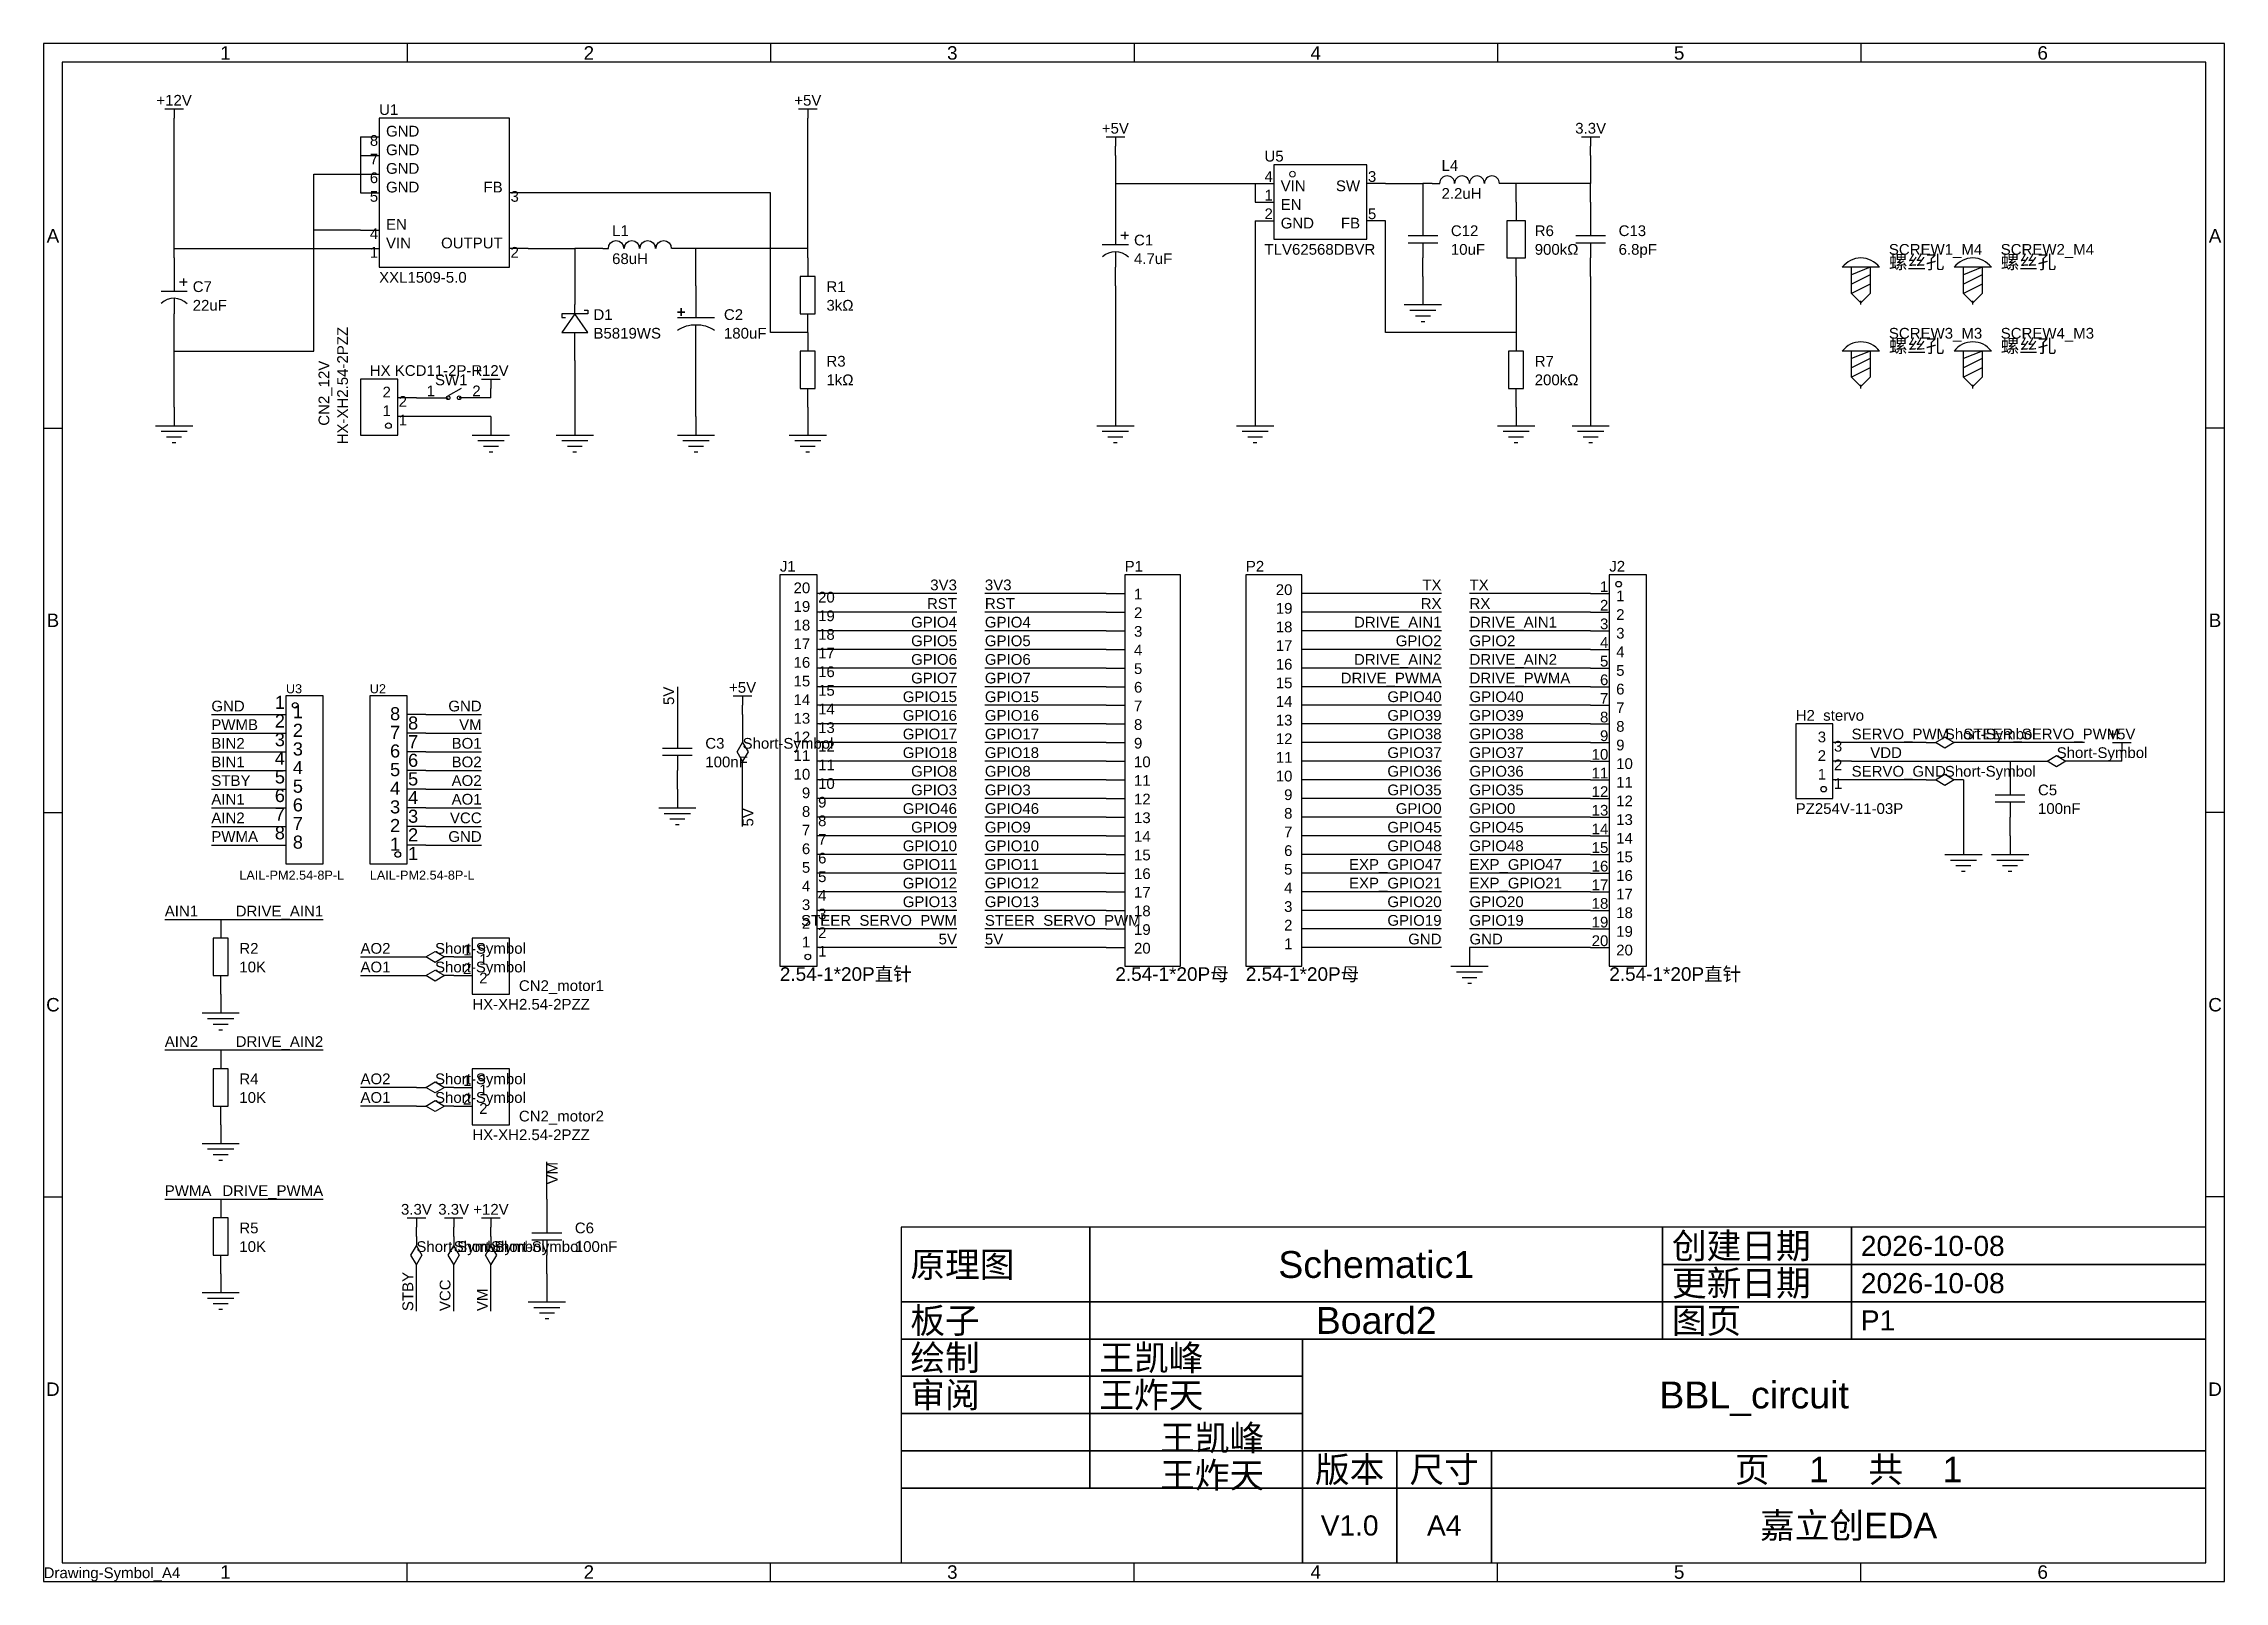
# Model space of a CAD drawing. Header units: millimetres. Extents: x 0 to 297, y 0 to 210.
import ezdxf
from ezdxf.enums import TextEntityAlignment as Align

# ---------------------------------------------------------------- set-up
doc = ezdxf.new("R2010")
doc.units = ezdxf.units.MM
doc.header["$MEASUREMENT"] = 0
doc.styles.get("Standard").update_dxf_attribs({"font": 'arial.ttf'})

msp = doc.modelspace()

# ---------------------------------------------------------------- texts
at = {"true_color": 0xa00000}
for s, height, p in [('1', 1.83, (24.77, 208.28)), ('2', 1.83, (74.3, 208.28)), ('3', 1.83, (123.83, 208.28)), ('4', 1.83, (173.35, 208.28)), ('5', 1.83, (222.88, 208.28)), ('6', 1.83, (272.42, 208.28)), ('A', 1.83, (1.27, 183.36)), ('A', 1.83, (295.91, 183.36)), ('B', 1.83, (1.27, 130.97)), ('B', 1.83, (295.91, 130.97)), ('C', 1.83, (1.27, 78.58)), ('C', 1.83, (295.91, 78.58)), ('Schematic1', 3.658, (181.6, 43.18)), ('Board2', 3.658, (181.6, 35.56)), ('D', 1.83, (1.27, 26.19)), ('BBL_circuit', 3.6576, (233.09, 25.4)), ('D', 1.83, (295.91, 26.19)), ('版本', 3.467, (177.98, 15.24)), ('尺寸', 3.467, (190.86, 15.24)), ('页    1    共    1', 3.4671, (245.97, 15.24)), ('V1.0', 2.743, (177.98, 7.62)), ('A4', 2.743, (190.86, 7.62)), ('嘉立创EDA', 3.467, (245.97, 7.62)), ('1', 1.83, (24.77, 1.27)), ('2', 1.83, (74.3, 1.27)), ('3', 1.83, (123.83, 1.27)), ('4', 1.83, (173.35, 1.27)), ('5', 1.83, (222.88, 1.27)), ('6', 1.83, (272.42, 1.27))]:
    msp.add_text(s, height=height, dxfattribs=at).set_placement(p, align=Align.MIDDLE_CENTER)
at = {"true_color": 0x000080}
for s, p in [('+12V', (17.78, 200.66)), ('+12V', (17.78, 200.66)), ('+5V', (104.14, 200.66)), ('+5V', (104.14, 200.66)), ('+5V', (146.05, 196.85)), ('+5V', (146.05, 196.85)), ('3.3V', (210.82, 196.85)), ('3.3V', (210.82, 196.85)), ('+12V', (60.96, 163.83)), ('+12V', (60.96, 163.83)), ('+5V', (95.25, 120.65)), ('+5V', (95.25, 120.65)), ('+5V', (283.21, 114.3)), ('+5V', (283.21, 114.3)), ('3.3V', (50.8, 49.53)), ('3.3V', (50.8, 49.53)), ('3.3V', (55.88, 49.53)), ('3.3V', (55.88, 49.53)), ('+12V', (60.96, 49.53)), ('+12V', (60.96, 49.53))]:
    msp.add_text(s, height=1.463, dxfattribs=at).set_placement(p, align=Align.BOTTOM_CENTER)
for s, height, p in [('U1', 1.463, (45.72, 199.39)), ('U5', 1.463, (166.37, 193.04)), ('L4', 1.463, (190.5, 191.77)), ('2.2uH', 1.463, (190.5, 187.96)), ('L1', 1.463, (77.47, 182.88)), ('C12', 1.463, (191.77, 182.88)), ('R6', 1.463, (203.2, 182.88)), ('C13', 1.463, (214.63, 182.88)), ('C1', 1.463, (148.59, 181.61)), ('TLV62568DBVR', 1.463, (166.37, 180.34)), ('10uF', 1.463, (191.77, 180.34)), ('900kΩ', 1.463, (203.2, 180.34)), ('6.8pF', 1.463, (214.63, 180.34)), ('SCREW1_M4', 1.463, (251.46, 180.34)), ('SCREW2_M4', 1.463, (266.7, 180.34)), ('XXL1509-5.0', 1.463, (45.72, 176.53)), ('68uH', 1.463, (77.47, 179.07)), ('4.7uF', 1.463, (148.59, 179.07)), ('螺丝孔', 1.849, (251.46, 178.31)), ('螺丝孔', 1.849, (266.7, 178.31)), ('C7', 1.463, (20.32, 175.26)), ('R1', 1.463, (106.68, 175.26)), ('22uF', 1.463, (20.32, 172.72)), ('D1', 1.463, (74.93, 171.45)), ('C2', 1.463, (92.71, 171.45)), ('3kΩ', 1.463, (106.68, 172.72)), ('B5819WS', 1.463, (74.93, 168.91)), ('180uF', 1.463, (92.71, 168.91)), ('SCREW3_M3', 1.463, (251.46, 168.91)), ('螺丝孔', 1.849, (251.46, 166.88)), ('SCREW4_M3', 1.463, (266.7, 168.91)), ('螺丝孔', 1.849, (266.7, 166.88)), ('R3', 1.463, (106.68, 165.1)), ('R7', 1.463, (203.2, 165.1)), ('HX KCD11-2P-R', 1.463, (44.45, 163.83)), ('SW1', 1.463, (53.34, 162.56)), ('1kΩ', 1.463, (106.68, 162.56)), ('200kΩ', 1.463, (203.2, 162.56)), ('J1', 1.463, (100.33, 137.16)), ('P1', 1.463, (147.32, 137.16)), ('P2', 1.463, (163.83, 137.16)), ('J2', 1.463, (213.36, 137.16)), ('U3', 1.234, (33.02, 120.65)), ('U2', 1.234, (44.45, 120.65)), ('H2_stervo', 1.463, (238.76, 116.84)), ('Short-Symbol', 1.463, (259.08, 114.3)), ('C3', 1.463, (90.17, 113.03)), ('Short-Symbol', 1.463, (95.25, 113.03)), ('Short-Symbol', 1.463, (274.32, 111.76)), ('100nF', 1.463, (90.17, 110.49)), ('Short-Symbol', 1.463, (259.08, 109.22)), ('C5', 1.463, (271.78, 106.68)), ('PZ254V-11-03P', 1.463, (238.76, 104.14)), ('100nF', 1.463, (271.78, 104.14)), ('LAIL-PM2.54-8P-L', 1.2344, (26.67, 95.25)), ('LAIL-PM2.54-8P-L', 1.2344, (44.45, 95.25)), ('R2', 1.463, (26.67, 85.09)), ('Short-Symbol', 1.463, (53.34, 85.09)), ('10K', 1.463, (26.67, 82.55)), ('Short-Symbol', 1.463, (53.34, 82.55)), ('2.54-1*20P直针', 1.8491, (100.33, 81.28)), ('2.54-1*20P母', 1.8491, (146.05, 81.28)), ('2.54-1*20P母', 1.8491, (163.83, 81.28)), ('2.54-1*20P直针', 1.8491, (213.36, 81.28)), ('CN2_motor1', 1.463, (64.77, 80.01)), ('HX-XH2.54-2PZZ', 1.463, (58.42, 77.47)), ('R4', 1.463, (26.67, 67.31)), ('Short-Symbol', 1.463, (53.34, 67.31)), ('10K', 1.463, (26.67, 64.77)), ('Short-Symbol', 1.463, (53.34, 64.77)), ('CN2_motor2', 1.463, (64.77, 62.23)), ('HX-XH2.54-2PZZ', 1.463, (58.42, 59.69)), ('R5', 1.463, (26.67, 46.99)), ('C6', 1.463, (72.39, 46.99)), ('10K', 1.463, (26.67, 44.45)), ('Short-Symbol', 1.463, (50.8, 44.45)), ('Short-Symbol', 1.463, (55.88, 44.45)), ('Short-Symbol', 1.463, (60.96, 44.45)), ('100nF', 1.463, (72.39, 44.45)), ('Drawing-Symbol_A4', 1.463, (0, 0))]:
    msp.add_text(s, height=height, dxfattribs=at).set_placement(p, align=Align.BOTTOM_LEFT)
at = {"true_color": 0x000000}
for s, height, p in [('8', 1.46, (45.59, 197.08)), ('7', 1.46, (45.59, 194.54)), ('6', 1.46, (45.59, 192)), ('FB', 1.463, (62.56, 190.73)), ('5', 1.46, (45.59, 189.46)), ('4', 1.46, (45.59, 184.38)), ('1', 1.46, (45.59, 181.84)), ('OUTPUT', 1.463, (62.56, 183.11)), ('2', 1.46, (47.32, 162.79)), ('1', 1.46, (47.32, 160.25)), ('20', 1.463, (104.47, 136.12)), ('20', 1.463, (170.18, 135.87)), ('19', 1.463, (104.47, 133.58)), ('18', 1.463, (104.47, 131.04)), ('19', 1.463, (170.18, 133.33)), ('18', 1.463, (170.18, 130.79)), ('17', 1.463, (104.47, 128.5)), ('17', 1.463, (170.18, 128.25)), ('16', 1.463, (104.47, 125.96)), ('16', 1.463, (170.18, 125.71)), ('15', 1.463, (104.47, 123.42)), ('15', 1.463, (170.18, 123.17)), ('8', 1.78, (48.59, 119.13)), ('14', 1.463, (104.47, 120.88)), ('14', 1.463, (170.18, 120.63)), ('7', 1.78, (48.59, 116.59)), ('13', 1.463, (104.47, 118.34)), ('13', 1.463, (170.18, 118.09)), ('6', 1.78, (48.59, 114.05)), ('12', 1.463, (104.47, 115.8)), ('11', 1.463, (104.47, 113.26)), ('12', 1.463, (170.18, 115.55)), ('11', 1.463, (170.18, 113.01)), ('3', 1.46, (242.9, 115.8)), ('2', 1.46, (242.9, 113.26)), ('5', 1.78, (48.59, 111.51)), ('10', 1.463, (104.47, 110.72)), ('10', 1.463, (170.18, 110.47)), ('1', 1.46, (242.9, 110.72)), ('4', 1.78, (48.59, 108.97)), ('9', 1.46, (104.47, 108.18)), ('9', 1.46, (170.18, 107.93)), ('3', 1.78, (48.59, 106.43)), ('8', 1.46, (104.47, 105.64)), ('8', 1.46, (170.18, 105.39)), ('2', 1.78, (48.59, 103.89)), ('1', 1.78, (48.59, 101.35)), ('7', 1.46, (104.47, 103.1)), ('7', 1.46, (170.18, 102.85)), ('6', 1.46, (104.47, 100.56)), ('6', 1.46, (170.18, 100.31)), ('4', 1.46, (104.47, 95.48)), ('5', 1.46, (104.47, 98.02)), ('4', 1.46, (170.18, 95.23)), ('5', 1.46, (170.18, 97.77)), ('3', 1.46, (104.47, 92.94)), ('3', 1.46, (170.18, 92.69)), ('2', 1.46, (104.47, 90.4)), ('2', 1.46, (170.18, 90.15)), ('1', 1.46, (104.47, 87.86)), ('1', 1.46, (170.18, 87.61))]:
    msp.add_text(s, height=height, dxfattribs=at).set_placement(p, align=Align.TOP_RIGHT)
for s, height, p in [('GND', 1.463, (46.66, 198.35)), ('GND', 1.463, (46.66, 195.81)), ('GND', 1.463, (46.66, 193.27)), ('GND', 1.463, (46.66, 190.73)), ('3', 1.46, (63.63, 189.46)), ('EN', 1.463, (46.66, 185.65)), ('VIN', 1.463, (46.66, 183.11)), ('2', 1.46, (63.63, 181.84)), ('2', 1.46, (48.39, 161.52)), ('1', 1.46, (48.39, 158.98)), ('20', 1.463, (105.54, 134.85)), ('19', 1.463, (105.54, 132.31)), ('18', 1.463, (105.54, 129.77)), ('17', 1.463, (105.54, 127.23)), ('16', 1.463, (105.54, 124.69)), ('15', 1.463, (105.54, 122.15)), ('14', 1.463, (105.54, 119.61)), ('8', 1.78, (49.66, 117.86)), ('13', 1.463, (105.54, 117.07)), ('7', 1.78, (49.66, 115.32)), ('12', 1.463, (105.54, 114.53)), ('3', 1.46, (243.97, 114.53)), ('5', 1.78, (49.66, 110.24)), ('6', 1.78, (49.66, 112.78)), ('11', 1.463, (105.54, 111.99)), ('2', 1.46, (243.97, 111.99)), ('4', 1.78, (49.66, 107.7)), ('10', 1.463, (105.54, 109.45)), ('1', 1.46, (243.97, 109.45)), ('3', 1.78, (49.66, 105.16)), ('9', 1.46, (105.54, 106.91)), ('8', 1.46, (105.54, 104.37)), ('2', 1.78, (49.66, 102.62)), ('7', 1.46, (105.54, 101.83)), ('1', 1.78, (49.66, 100.08)), ('6', 1.46, (105.54, 99.29)), ('5', 1.46, (105.54, 96.75)), ('4', 1.46, (105.54, 94.21)), ('3', 1.46, (105.54, 91.67)), ('2', 1.46, (105.54, 89.13)), ('1', 1.46, (105.54, 86.59))]:
    msp.add_text(s, height=height, dxfattribs=at).set_placement(p, align=Align.TOP_LEFT)
for s, height, p in [('4', 1.46, (167.51, 190.27)), ('SW', 1.463, (179.4, 189)), ('1', 1.46, (167.51, 187.73)), ('2', 1.46, (167.51, 185.19)), ('FB', 1.463, (179.4, 183.92)), ('1', 1.46, (53.34, 161.06)), ('2', 1.46, (213.23, 131.85)), ('1', 1.46, (213.23, 134.39)), ('3', 1.46, (213.23, 129.31)), ('4', 1.46, (213.23, 126.77)), ('5', 1.46, (213.23, 124.23)), ('6', 1.46, (213.23, 121.69)), ('1', 1.78, (32.89, 118.36)), ('7', 1.46, (213.23, 119.15)), ('2', 1.78, (32.89, 115.82)), ('8', 1.46, (213.23, 116.61)), ('9', 1.46, (213.23, 114.07)), ('4', 1.78, (32.89, 110.74)), ('3', 1.78, (32.89, 113.28)), ('10', 1.463, (213.23, 111.53)), ('5', 1.78, (32.89, 108.2)), ('11', 1.463, (213.23, 108.99)), ('6', 1.78, (32.89, 105.66)), ('12', 1.463, (213.23, 106.45)), ('7', 1.78, (32.89, 103.12)), ('13', 1.463, (213.23, 103.91)), ('8', 1.78, (32.89, 100.58)), ('14', 1.463, (213.23, 101.37)), ('15', 1.463, (213.23, 98.83)), ('16', 1.463, (213.23, 96.29)), ('17', 1.463, (213.23, 93.75)), ('18', 1.463, (213.23, 91.21)), ('19', 1.463, (213.23, 88.67)), ('1', 1.46, (58.29, 84.86)), ('20', 1.463, (213.23, 86.13)), ('2', 1.46, (58.29, 82.32)), ('1', 1.46, (58.29, 67.08)), ('2', 1.46, (58.29, 64.54))]:
    msp.add_text(s, height=height, dxfattribs=at).set_placement(p, align=Align.BOTTOM_RIGHT)
for s, height, p in [('VIN', 1.463, (168.58, 189)), ('3', 1.46, (180.47, 190.27)), ('EN', 1.463, (168.58, 186.46)), ('GND', 1.463, (168.58, 183.92)), ('5', 1.46, (180.47, 185.19)), ('2', 1.46, (58.42, 161.06)), ('1', 1.46, (148.59, 133.37)), ('1', 1.46, (214.3, 133.12)), ('2', 1.46, (148.59, 130.83)), ('2', 1.46, (214.3, 130.58)), ('3', 1.46, (148.59, 128.29)), ('3', 1.46, (214.3, 128.04)), ('4', 1.46, (148.59, 125.75)), ('5', 1.46, (148.59, 123.21)), ('4', 1.46, (214.3, 125.5)), ('5', 1.46, (214.3, 122.96)), ('6', 1.46, (148.59, 120.67)), ('6', 1.46, (214.3, 120.42)), ('1', 1.78, (33.96, 117.09)), ('7', 1.46, (148.59, 118.13)), ('7', 1.46, (214.3, 117.88)), ('2', 1.78, (33.96, 114.55)), ('8', 1.46, (148.59, 115.59)), ('8', 1.46, (214.3, 115.34)), ('3', 1.78, (33.96, 112.01)), ('9', 1.46, (148.59, 113.05)), ('9', 1.46, (214.3, 112.8)), ('4', 1.78, (33.96, 109.47)), ('10', 1.463, (148.59, 110.51)), ('10', 1.463, (214.3, 110.26)), ('5', 1.78, (33.96, 106.93)), ('11', 1.463, (148.59, 107.97)), ('12', 1.463, (148.59, 105.43)), ('11', 1.463, (214.3, 107.72)), ('12', 1.463, (214.3, 105.18)), ('6', 1.78, (33.96, 104.39)), ('7', 1.78, (33.96, 101.85)), ('13', 1.463, (148.59, 102.89)), ('13', 1.463, (214.3, 102.64)), ('8', 1.78, (33.96, 99.31)), ('14', 1.463, (148.59, 100.35)), ('14', 1.463, (214.3, 100.1)), ('15', 1.463, (148.59, 97.81)), ('15', 1.463, (214.3, 97.56)), ('16', 1.463, (148.59, 95.27)), ('16', 1.463, (214.3, 95.02)), ('17', 1.463, (148.59, 92.73)), ('17', 1.463, (214.3, 92.48)), ('18', 1.463, (148.59, 90.19)), ('19', 1.463, (148.59, 87.65)), ('18', 1.463, (214.3, 89.94)), ('19', 1.463, (214.3, 87.4)), ('20', 1.463, (148.59, 85.11)), ('20', 1.463, (214.3, 84.86)), ('1', 1.46, (59.36, 83.59)), ('2', 1.46, (59.36, 81.05)), ('1', 1.46, (59.36, 65.81)), ('2', 1.46, (59.36, 63.27))]:
    msp.add_text(s, height=height, dxfattribs=at).set_placement(p, align=Align.BOTTOM_LEFT)
at = {"true_color": 0x000080}
for s, p in [('HX-XH2.54-2PZZ', (41.91, 154.94)), ('CN2_12V', (39.37, 157.48))]:
    msp.add_text(s, height=1.463, rotation=90, dxfattribs=at).set_placement(p, align=Align.BOTTOM_LEFT)
at = {"true_color": 0x0000ff}
for s, p in [('RST', (124.46, 132.08)), ('3V3', (124.46, 134.62)), ('RX', (190.5, 132.08)), ('TX', (190.5, 134.62)), ('GPIO4', (124.46, 129.54)), ('DRIVE_AIN1', (190.5, 129.54)), ('GPIO5', (124.46, 127)), ('GPIO2', (190.5, 127)), ('GPIO6', (124.46, 124.46)), ('DRIVE_AIN2', (190.5, 124.46)), ('GPIO7', (124.46, 121.92)), ('DRIVE_PWMA', (190.5, 121.92)), ('GND', (59.69, 118.11)), ('GPIO15', (124.46, 119.38)), ('GPIO40', (190.5, 119.38)), ('VM', (59.69, 115.57)), ('GPIO16', (124.46, 116.84)), ('GPIO17', (124.46, 114.3)), ('GPIO39', (190.5, 116.84)), ('GPIO38', (190.5, 114.3)), ('BO1', (59.69, 113.03)), ('GPIO18', (124.46, 111.76)), ('GPIO37', (190.5, 111.76)), ('BO2', (59.69, 110.49)), ('GPIO8', (124.46, 109.22)), ('GPIO36', (190.5, 109.22)), ('AO2', (59.69, 107.95)), ('AO1', (59.69, 105.41)), ('GPIO3', (124.46, 106.68)), ('GPIO35', (190.5, 106.68)), ('VCC', (59.69, 102.87)), ('GPIO46', (124.46, 104.14)), ('GPIO0', (190.5, 104.14)), ('GND', (59.69, 100.33)), ('GPIO9', (124.46, 101.6)), ('GPIO45', (190.5, 101.6)), ('GPIO10', (124.46, 99.06)), ('GPIO11', (124.46, 96.52)), ('EXP_GPIO47', (190.5, 96.52)), ('GPIO48', (190.5, 99.06)), ('GPIO12', (124.46, 93.98)), ('EXP_GPIO21', (190.5, 93.98)), ('GPIO13', (124.46, 91.44)), ('GPIO20', (190.5, 91.44)), ('DRIVE_AIN1', (38.1, 90.17)), ('STEER_SERVO_PWM', (124.46, 88.9)), ('GPIO19', (190.5, 88.9)), ('5V', (124.46, 86.36)), ('GND', (190.5, 86.36)), ('DRIVE_AIN2', (38.1, 72.39)), ('DRIVE_PWMA', (38.1, 52.07))]:
    msp.add_text(s, height=1.463, dxfattribs=at).set_placement(p, align=Align.BOTTOM_RIGHT)
for s, p in [('3V3', (128.27, 134.62)), ('RST', (128.27, 132.08)), ('TX', (194.31, 134.62)), ('RX', (194.31, 132.08)), ('GPIO4', (128.27, 129.54)), ('DRIVE_AIN1', (194.31, 129.54)), ('GPIO5', (128.27, 127)), ('GPIO2', (194.31, 127)), ('GPIO6', (128.27, 124.46)), ('DRIVE_AIN2', (194.31, 124.46)), ('GPIO7', (128.27, 121.92)), ('DRIVE_PWMA', (194.31, 121.92)), ('GND', (22.86, 118.11)), ('GPIO15', (128.27, 119.38)), ('GPIO40', (194.31, 119.38)), ('PWMB', (22.86, 115.57)), ('GPIO16', (128.27, 116.84)), ('GPIO17', (128.27, 114.3)), ('GPIO39', (194.31, 116.84)), ('GPIO38', (194.31, 114.3)), ('SERVO_PWM', (246.38, 114.3)), ('STEER_SERVO_PWM', (261.62, 114.3)), ('BIN2', (22.86, 113.03)), ('GPIO18', (128.27, 111.76)), ('GPIO37', (194.31, 111.76)), ('VDD', (248.92, 111.76)), ('BIN1', (22.86, 110.49)), ('GPIO8', (128.27, 109.22)), ('GPIO36', (194.31, 109.22)), ('SERVO_GND', (246.38, 109.22)), ('AIN1', (22.86, 105.41)), ('STBY', (22.86, 107.95)), ('GPIO3', (128.27, 106.68)), ('GPIO35', (194.31, 106.68)), ('AIN2', (22.86, 102.87)), ('GPIO46', (128.27, 104.14)), ('GPIO0', (194.31, 104.14)), ('PWMA', (22.86, 100.33)), ('GPIO9', (128.27, 101.6)), ('GPIO45', (194.31, 101.6)), ('GPIO10', (128.27, 99.06)), ('GPIO11', (128.27, 96.52)), ('GPIO48', (194.31, 99.06)), ('EXP_GPIO47', (194.31, 96.52)), ('GPIO12', (128.27, 93.98)), ('EXP_GPIO21', (194.31, 93.98)), ('GPIO13', (128.27, 91.44)), ('GPIO20', (194.31, 91.44)), ('AIN1', (16.51, 90.17)), ('STEER_SERVO_PWM', (128.27, 88.9)), ('GPIO19', (194.31, 88.9)), ('AO2', (43.18, 85.09)), ('5V', (128.27, 86.36)), ('GND', (194.31, 86.36)), ('AO1', (43.18, 82.55)), ('AIN2', (16.51, 72.39)), ('AO2', (43.18, 67.31)), ('AO1', (43.18, 64.77)), ('PWMA', (16.51, 52.07))]:
    msp.add_text(s, height=1.463, dxfattribs=at).set_placement(p, align=Align.BOTTOM_LEFT)
msp.add_text('5V', height=1.463, rotation=90, dxfattribs=at).set_placement((86.36, 121.92), align=Align.BOTTOM_RIGHT)
msp.add_text('5V', height=1.463, rotation=90, dxfattribs=at).set_placement((95.25, 102.87), align=Align.TOP_LEFT)
msp.add_text('VM', height=1.463, rotation=90, dxfattribs=at).set_placement((68.58, 57.15), align=Align.TOP_RIGHT)
at = {"true_color": 0xa00000}
for s, height, p in [('创建日期', 3.467, (221.89, 45.72)), ('原理图', 3.467, (118.11, 43.18)), ('2026-10-08', 2.743, (247.64, 45.72)), ('更新日期', 3.467, (221.89, 40.64)), ('2026-10-08', 2.743, (247.64, 40.64)), ('板子', 3.467, (118.11, 35.56)), ('图页', 3.467, (221.89, 35.56)), ('P1', 2.743, (247.64, 35.56)), ('绘制', 3.467, (118.11, 30.48)), ('王凯峰', 3.467, (143.86, 30.48)), ('审阅', 3.467, (118.11, 25.4)), ('王炸天', 3.467, (143.86, 25.4))]:
    msp.add_text(s, height=height, dxfattribs=at).set_placement(p, align=Align.MIDDLE_LEFT)
at = {"true_color": 0x0000ff}
for s, p in [('STBY', (50.8, 36.83)), ('VCC', (55.88, 36.83)), ('VM', (60.96, 36.83))]:
    msp.add_text(s, height=1.463, rotation=90, dxfattribs=at).set_placement(p, align=Align.BOTTOM_LEFT)
at = {"true_color": 0x000080}
for s, p in [('王凯峰', (152.15, 19.56)), ('王炸天', (152.15, 14.48))]:
    msp.add_text(s, height=3.467, dxfattribs=at).set_placement(p, align=Align.MIDDLE_LEFT)

# ---------------------------------------------------------------- linework, layer by layer
at = {"true_color": 0x880000}
for p, q in [((17.78, 198.12), (17.78, 199.39)), ((104.14, 198.12), (104.14, 199.39)), ((43.18, 196.85), (45.72, 196.85)), ((43.18, 194.31), (45.72, 194.31)), ((146.05, 194.31), (146.05, 195.58)), ((210.82, 194.31), (210.82, 195.58)), ((43.18, 191.77), (45.72, 191.77)), ((165.1, 190.5), (167.64, 190.5)), ((182.88, 190.5), (180.34, 190.5)), ((189.23, 190.5), (190.25, 190.5)), ((199.39, 190.5), (198.37, 190.5)), ((43.18, 189.23), (45.72, 189.23)), ((66.04, 189.23), (63.5, 189.23)), ((165.1, 187.96), (167.64, 187.96)), ((187.96, 187.96), (187.96, 185.42)), ((200.66, 187.96), (200.66, 185.42)), ((210.82, 187.96), (210.82, 185.42)), ((146.05, 186.69), (146.05, 184.15)), ((165.1, 185.42), (167.64, 185.42)), ((182.88, 185.42), (180.34, 185.42)), ((43.18, 184.15), (45.72, 184.15)), ((43.18, 181.61), (45.72, 181.61)), ((66.04, 181.61), (63.5, 181.61)), ((76.2, 181.61), (76.96, 181.61)), ((86.36, 181.61), (85.6, 181.61)), ((17.78, 180.34), (17.78, 177.8)), ((104.14, 180.34), (104.14, 177.8)), ((146.05, 176.53), (146.05, 179.07)), ((187.96, 177.8), (187.96, 180.34)), ((200.66, 177.8), (200.66, 180.34)), ((210.82, 177.8), (210.82, 180.34)), ((72.39, 176.53), (72.39, 173.99)), ((88.9, 176.53), (88.9, 172.21)), ((187.96, 176.53), (187.96, 173.99)), ((17.78, 170.18), (17.78, 172.72)), ((104.14, 170.18), (104.14, 172.72)), ((247.65, 173.99), (247.65, 174.5)), ((262.89, 173.99), (262.89, 174.5)), ((88.9, 166.37), (88.9, 171.2)), ((104.14, 170.18), (104.14, 167.64)), ((200.66, 170.18), (200.66, 167.64)), ((72.39, 166.37), (72.39, 168.91)), ((50.8, 161.29), (48.26, 161.29)), ((50.8, 161.29), (53.34, 161.29)), ((60.96, 161.29), (58.42, 161.29)), ((60.96, 161.29), (60.96, 162.56)), ((104.14, 160.02), (104.14, 162.56)), ((200.66, 160.02), (200.66, 162.56)), ((247.65, 162.56), (247.65, 163.07)), ((262.89, 162.56), (262.89, 163.07)), ((17.78, 160.02), (17.78, 157.48)), ((50.8, 158.75), (48.26, 158.75)), ((60.96, 158.75), (60.96, 156.21)), ((72.39, 158.75), (72.39, 156.21)), ((88.9, 158.75), (88.9, 156.21)), ((104.14, 158.75), (104.14, 156.21)), ((146.05, 160.02), (146.05, 157.48)), ((165.1, 160.02), (165.1, 157.48)), ((200.66, 160.02), (200.66, 157.48)), ((210.82, 160.02), (210.82, 157.48)), ((107.95, 134.62), (105.41, 134.62)), ((144.78, 134.62), (147.32, 134.62)), ((173.99, 134.62), (171.45, 134.62)), ((210.82, 134.62), (213.36, 134.62)), ((107.95, 132.08), (105.41, 132.08)), ((144.78, 132.08), (147.32, 132.08)), ((173.99, 132.08), (171.45, 132.08)), ((210.82, 132.08), (213.36, 132.08)), ((107.95, 129.54), (105.41, 129.54)), ((144.78, 129.54), (147.32, 129.54)), ((173.99, 129.54), (171.45, 129.54)), ((210.82, 129.54), (213.36, 129.54)), ((107.95, 127), (105.41, 127)), ((144.78, 127), (147.32, 127)), ((173.99, 127), (171.45, 127)), ((210.82, 127), (213.36, 127)), ((107.95, 124.46), (105.41, 124.46)), ((107.95, 121.92), (105.41, 121.92)), ((144.78, 124.46), (147.32, 124.46)), ((144.78, 121.92), (147.32, 121.92)), ((173.99, 124.46), (171.45, 124.46)), ((173.99, 121.92), (171.45, 121.92)), ((210.82, 124.46), (213.36, 124.46)), ((210.82, 121.92), (213.36, 121.92)), ((95.25, 118.11), (95.25, 119.38)), ((107.95, 119.38), (105.41, 119.38)), ((144.78, 119.38), (147.32, 119.38)), ((173.99, 119.38), (171.45, 119.38)), ((210.82, 119.38), (213.36, 119.38)), ((30.48, 118.11), (33.02, 118.11)), ((52.07, 118.11), (49.53, 118.11)), ((86.36, 118.11), (86.36, 115.57)), ((107.95, 116.84), (105.41, 116.84)), ((144.78, 116.84), (147.32, 116.84)), ((173.99, 116.84), (171.45, 116.84)), ((210.82, 116.84), (213.36, 116.84)), ((30.48, 115.57), (33.02, 115.57)), ((30.48, 113.03), (33.02, 113.03)), ((52.07, 115.57), (49.53, 115.57)), ((52.07, 113.03), (49.53, 113.03)), ((95.25, 115.57), (95.25, 114.3)), ((107.95, 114.3), (105.41, 114.3)), ((144.78, 114.3), (147.32, 114.3)), ((173.99, 114.3), (171.45, 114.3)), ((210.82, 114.3), (213.36, 114.3)), ((246.38, 114.3), (243.84, 114.3)), ((256.54, 114.3), (257.81, 114.3)), ((261.62, 114.3), (260.35, 114.3)), ((283.21, 111.76), (283.21, 113.03)), ((30.48, 110.49), (33.02, 110.49)), ((52.07, 110.49), (49.53, 110.49)), ((86.36, 107.95), (86.36, 110.49)), ((95.25, 110.49), (95.25, 111.76)), ((107.95, 111.76), (105.41, 111.76)), ((144.78, 111.76), (147.32, 111.76)), ((173.99, 111.76), (171.45, 111.76)), ((210.82, 111.76), (213.36, 111.76)), ((246.38, 111.76), (243.84, 111.76)), ((267.97, 111.76), (267.97, 109.22)), ((271.78, 111.76), (273.05, 111.76)), ((276.86, 111.76), (275.59, 111.76)), ((30.48, 107.95), (33.02, 107.95)), ((52.07, 107.95), (49.53, 107.95)), ((86.36, 107.95), (86.36, 105.41)), ((107.95, 109.22), (105.41, 109.22)), ((144.78, 109.22), (147.32, 109.22)), ((173.99, 109.22), (171.45, 109.22)), ((210.82, 109.22), (213.36, 109.22)), ((246.38, 109.22), (243.84, 109.22)), ((256.54, 109.22), (257.81, 109.22)), ((261.62, 109.22), (260.35, 109.22)), ((30.48, 105.41), (33.02, 105.41)), ((52.07, 105.41), (49.53, 105.41)), ((107.95, 106.68), (105.41, 106.68)), ((107.95, 104.14), (105.41, 104.14)), ((144.78, 106.68), (147.32, 106.68)), ((144.78, 104.14), (147.32, 104.14)), ((173.99, 106.68), (171.45, 106.68)), ((173.99, 104.14), (171.45, 104.14)), ((210.82, 106.68), (213.36, 106.68)), ((210.82, 104.14), (213.36, 104.14)), ((267.97, 101.6), (267.97, 104.14)), ((30.48, 102.87), (33.02, 102.87)), ((52.07, 102.87), (49.53, 102.87)), ((107.95, 101.6), (105.41, 101.6)), ((144.78, 101.6), (147.32, 101.6)), ((173.99, 101.6), (171.45, 101.6)), ((210.82, 101.6), (213.36, 101.6)), ((261.62, 101.6), (261.62, 99.06)), ((267.97, 101.6), (267.97, 99.06)), ((30.48, 100.33), (33.02, 100.33)), ((52.07, 100.33), (49.53, 100.33)), ((107.95, 99.06), (105.41, 99.06)), ((144.78, 99.06), (147.32, 99.06)), ((173.99, 99.06), (171.45, 99.06)), ((210.82, 99.06), (213.36, 99.06)), ((107.95, 96.52), (105.41, 96.52)), ((144.78, 96.52), (147.32, 96.52)), ((173.99, 96.52), (171.45, 96.52)), ((210.82, 96.52), (213.36, 96.52)), ((107.95, 93.98), (105.41, 93.98)), ((144.78, 93.98), (147.32, 93.98)), ((173.99, 93.98), (171.45, 93.98)), ((210.82, 93.98), (213.36, 93.98)), ((24.13, 90.17), (24.13, 87.63)), ((107.95, 91.44), (105.41, 91.44)), ((144.78, 91.44), (147.32, 91.44)), ((173.99, 91.44), (171.45, 91.44)), ((210.82, 91.44), (213.36, 91.44)), ((107.95, 88.9), (105.41, 88.9)), ((107.95, 86.36), (105.41, 86.36)), ((144.78, 88.9), (147.32, 88.9)), ((144.78, 86.36), (147.32, 86.36)), ((173.99, 88.9), (171.45, 88.9)), ((173.99, 86.36), (171.45, 86.36)), ((194.31, 86.36), (194.31, 83.82)), ((210.82, 88.9), (213.36, 88.9)), ((210.82, 86.36), (213.36, 86.36)), ((50.8, 85.09), (52.07, 85.09)), ((55.88, 85.09), (54.61, 85.09)), ((55.88, 85.09), (58.42, 85.09)), ((24.13, 80.01), (24.13, 82.55)), ((50.8, 82.55), (52.07, 82.55)), ((55.88, 82.55), (54.61, 82.55)), ((55.88, 82.55), (58.42, 82.55)), ((24.13, 80.01), (24.13, 77.47)), ((24.13, 72.39), (24.13, 69.85)), ((50.8, 67.31), (52.07, 67.31)), ((55.88, 67.31), (54.61, 67.31)), ((55.88, 67.31), (58.42, 67.31)), ((24.13, 62.23), (24.13, 64.77)), ((50.8, 64.77), (52.07, 64.77)), ((55.88, 64.77), (54.61, 64.77)), ((55.88, 64.77), (58.42, 64.77)), ((24.13, 62.23), (24.13, 59.69)), ((24.13, 52.07), (24.13, 49.53)), ((68.58, 52.07), (68.58, 49.53)), ((50.8, 46.99), (50.8, 48.26)), ((55.88, 46.99), (55.88, 48.26)), ((60.96, 46.99), (60.96, 48.26)), ((50.8, 46.99), (50.8, 45.72)), ((55.88, 46.99), (55.88, 45.72)), ((60.96, 46.99), (60.96, 45.72)), ((24.13, 41.91), (24.13, 44.45)), ((24.13, 41.91), (24.13, 39.37)), ((50.8, 41.91), (50.8, 43.18)), ((55.88, 41.91), (55.88, 43.18)), ((60.96, 41.91), (60.96, 43.18)), ((68.58, 41.91), (68.58, 44.45)), ((68.58, 40.64), (68.58, 38.1))]:
    msp.add_line(p, q, dxfattribs=at)
at = {"true_color": 0x008800}
for p, q in [((17.78, 181.61), (17.78, 198.12)), ((182.88, 190.5), (187.96, 190.5)), ((200.66, 187.96), (200.66, 190.5)), ((210.82, 187.96), (210.82, 190.5)), ((165.1, 185.42), (165.1, 160.02)), ((66.04, 181.61), (72.39, 181.61)), ((88.9, 176.53), (88.9, 181.61)), ((146.05, 176.53), (146.05, 160.02)), ((187.96, 177.8), (187.96, 176.53)), ((210.82, 177.8), (210.82, 160.02)), ((17.78, 167.64), (17.78, 170.18)), ((72.39, 166.37), (72.39, 158.75)), ((88.9, 158.75), (88.9, 166.37)), ((50.8, 161.29), (50.8, 161.29)), ((60.96, 161.29), (60.96, 161.29)), ((60.96, 158.75), (50.8, 158.75)), ((104.14, 160.02), (104.14, 158.75)), ((200.66, 160.02), (200.66, 160.02)), ((124.46, 134.62), (107.95, 134.62)), ((144.78, 134.62), (128.27, 134.62)), ((190.5, 134.62), (173.99, 134.62)), ((210.82, 134.62), (194.31, 134.62)), ((124.46, 132.08), (107.95, 132.08)), ((144.78, 132.08), (128.27, 132.08)), ((190.5, 132.08), (173.99, 132.08)), ((210.82, 132.08), (194.31, 132.08)), ((124.46, 129.54), (107.95, 129.54)), ((144.78, 129.54), (128.27, 129.54)), ((190.5, 129.54), (173.99, 129.54)), ((210.82, 129.54), (194.31, 129.54)), ((124.46, 127), (107.95, 127)), ((144.78, 127), (128.27, 127)), ((190.5, 127), (173.99, 127)), ((210.82, 127), (194.31, 127)), ((86.36, 121.92), (86.36, 118.11)), ((124.46, 124.46), (107.95, 124.46)), ((124.46, 121.92), (107.95, 121.92)), ((144.78, 124.46), (128.27, 124.46)), ((144.78, 121.92), (128.27, 121.92)), ((190.5, 124.46), (173.99, 124.46)), ((190.5, 121.92), (173.99, 121.92)), ((210.82, 124.46), (194.31, 124.46)), ((210.82, 121.92), (194.31, 121.92)), ((124.46, 119.38), (107.95, 119.38)), ((144.78, 119.38), (128.27, 119.38)), ((190.5, 119.38), (173.99, 119.38)), ((210.82, 119.38), (194.31, 119.38)), ((22.86, 118.11), (30.48, 118.11)), ((52.07, 118.11), (59.69, 118.11)), ((95.25, 118.11), (95.25, 115.57)), ((124.46, 116.84), (107.95, 116.84)), ((144.78, 116.84), (128.27, 116.84)), ((190.5, 116.84), (173.99, 116.84)), ((210.82, 116.84), (194.31, 116.84)), ((22.86, 115.57), (30.48, 115.57)), ((22.86, 113.03), (30.48, 113.03)), ((52.07, 115.57), (59.69, 115.57)), ((52.07, 113.03), (59.69, 113.03)), ((124.46, 114.3), (107.95, 114.3)), ((144.78, 114.3), (128.27, 114.3)), ((190.5, 114.3), (173.99, 114.3)), ((210.82, 114.3), (194.31, 114.3)), ((256.54, 114.3), (246.38, 114.3)), ((278.13, 114.3), (261.62, 114.3)), ((22.86, 110.49), (30.48, 110.49)), ((52.07, 110.49), (59.69, 110.49)), ((95.25, 102.87), (95.25, 110.49)), ((124.46, 111.76), (107.95, 111.76)), ((144.78, 111.76), (128.27, 111.76)), ((190.5, 111.76), (173.99, 111.76)), ((210.82, 111.76), (194.31, 111.76)), ((283.21, 111.76), (276.86, 111.76)), ((22.86, 107.95), (30.48, 107.95)), ((52.07, 107.95), (59.69, 107.95)), ((86.36, 107.95), (86.36, 107.95)), ((124.46, 109.22), (107.95, 109.22)), ((144.78, 109.22), (128.27, 109.22)), ((190.5, 109.22), (173.99, 109.22)), ((210.82, 109.22), (194.31, 109.22)), ((256.54, 109.22), (246.38, 109.22)), ((261.62, 109.22), (261.62, 101.6)), ((22.86, 105.41), (30.48, 105.41)), ((52.07, 105.41), (59.69, 105.41)), ((124.46, 106.68), (107.95, 106.68)), ((124.46, 104.14), (107.95, 104.14)), ((144.78, 106.68), (128.27, 106.68)), ((144.78, 104.14), (128.27, 104.14)), ((190.5, 106.68), (173.99, 106.68)), ((190.5, 104.14), (173.99, 104.14)), ((210.82, 106.68), (194.31, 106.68)), ((210.82, 104.14), (194.31, 104.14)), ((22.86, 102.87), (30.48, 102.87)), ((52.07, 102.87), (59.69, 102.87)), ((124.46, 101.6), (107.95, 101.6)), ((144.78, 101.6), (128.27, 101.6)), ((190.5, 101.6), (173.99, 101.6)), ((210.82, 101.6), (194.31, 101.6)), ((267.97, 101.6), (267.97, 101.6)), ((22.86, 100.33), (30.48, 100.33)), ((52.07, 100.33), (59.69, 100.33)), ((124.46, 99.06), (107.95, 99.06)), ((144.78, 99.06), (128.27, 99.06)), ((190.5, 99.06), (173.99, 99.06)), ((210.82, 99.06), (194.31, 99.06)), ((124.46, 96.52), (107.95, 96.52)), ((144.78, 96.52), (128.27, 96.52)), ((190.5, 96.52), (173.99, 96.52)), ((210.82, 96.52), (194.31, 96.52)), ((124.46, 93.98), (107.95, 93.98)), ((144.78, 93.98), (128.27, 93.98)), ((190.5, 93.98), (173.99, 93.98)), ((210.82, 93.98), (194.31, 93.98)), ((124.46, 91.44), (107.95, 91.44)), ((144.78, 91.44), (128.27, 91.44)), ((190.5, 91.44), (173.99, 91.44)), ((210.82, 91.44), (194.31, 91.44)), ((124.46, 88.9), (107.95, 88.9)), ((124.46, 86.36), (107.95, 86.36)), ((144.78, 88.9), (128.27, 88.9)), ((144.78, 86.36), (128.27, 86.36)), ((190.5, 88.9), (173.99, 88.9)), ((190.5, 86.36), (173.99, 86.36)), ((210.82, 88.9), (194.31, 88.9)), ((210.82, 86.36), (194.31, 86.36)), ((43.18, 85.09), (50.8, 85.09)), ((55.88, 85.09), (55.88, 85.09)), ((43.18, 82.55), (50.8, 82.55)), ((55.88, 82.55), (55.88, 82.55)), ((24.13, 80.01), (24.13, 80.01)), ((50.8, 67.31), (43.18, 67.31)), ((55.88, 67.31), (55.88, 67.31)), ((50.8, 64.77), (43.18, 64.77)), ((55.88, 64.77), (55.88, 64.77)), ((24.13, 62.23), (24.13, 62.23)), ((68.58, 52.07), (68.58, 57.15)), ((50.8, 46.99), (50.8, 46.99)), ((55.88, 46.99), (55.88, 46.99)), ((60.96, 46.99), (60.96, 46.99)), ((24.13, 41.91), (24.13, 41.91)), ((50.8, 36.83), (50.8, 41.91)), ((55.88, 36.83), (55.88, 41.91)), ((60.96, 36.83), (60.96, 41.91)), ((68.58, 41.91), (68.58, 40.64))]:
    msp.add_line(p, q, dxfattribs=at)
at = {"true_color": 0xa00000}
for points in [[(0, 209.55), (0, 0), (297.18, 0), (297.18, 209.55)], [(2.54, 207.01), (2.54, 2.54), (294.64, 2.54), (294.64, 207.01)], [(63.5, 179.07), (63.5, 199.39), (45.72, 199.39), (45.72, 179.07)], [(167.64, 193.04), (167.64, 182.88), (180.34, 182.88), (180.34, 193.04)], [(199.39, 180.34), (201.93, 180.34), (201.93, 185.42), (199.39, 185.42)], [(105.16, 177.8), (103.12, 177.8), (103.12, 172.72), (105.16, 172.72)], [(74.17, 170.18), (72.39, 172.72), (70.61, 170.18)], [(87.38, 172.97), (86.36, 172.97), (86.36, 172.95), (87.38, 172.95)], [(86.89, 173.48), (86.87, 173.48), (86.87, 172.47), (86.89, 172.47)], [(103.12, 162.56), (105.16, 162.56), (105.16, 167.64), (103.12, 167.64)], [(199.64, 162.56), (201.68, 162.56), (201.68, 167.64), (199.64, 167.64)], [(48.26, 156.21), (48.26, 163.83), (43.18, 163.83), (43.18, 156.21)], [(105.41, 83.82), (105.41, 137.16), (100.33, 137.16), (100.33, 83.82)], [(147.32, 137.16), (147.32, 83.82), (154.94, 83.82), (154.94, 137.16)], [(171.45, 83.82), (171.45, 137.16), (163.83, 137.16), (163.83, 83.82)], [(213.36, 137.16), (213.36, 83.82), (218.44, 83.82), (218.44, 137.16)], [(33.02, 120.65), (33.02, 97.79), (38.1, 97.79), (38.1, 120.65)], [(49.53, 97.79), (49.53, 120.65), (44.45, 120.65), (44.45, 97.79)], [(243.84, 106.68), (243.84, 116.84), (238.76, 116.84), (238.76, 106.68)], [(95.25, 111.76), (94.49, 113.03), (95.25, 114.3), (96.01, 113.03)], [(257.81, 114.3), (259.08, 115.06), (260.35, 114.3), (259.08, 113.54)], [(257.81, 109.22), (259.08, 109.98), (260.35, 109.22), (259.08, 108.46)], [(273.05, 111.76), (274.32, 112.52), (275.59, 111.76), (274.32, 111)], [(23.11, 82.55), (25.15, 82.55), (25.15, 87.63), (23.11, 87.63)], [(58.42, 87.63), (58.42, 80.01), (63.5, 80.01), (63.5, 87.63)], [(54.61, 85.09), (53.34, 84.33), (52.07, 85.09), (53.34, 85.85)], [(54.61, 82.55), (53.34, 81.79), (52.07, 82.55), (53.34, 83.31)], [(23.11, 64.77), (25.15, 64.77), (25.15, 69.85), (23.11, 69.85)], [(58.42, 69.85), (58.42, 62.23), (63.5, 62.23), (63.5, 69.85)], [(54.61, 67.31), (53.34, 66.55), (52.07, 67.31), (53.34, 68.07)], [(54.61, 64.77), (53.34, 64.01), (52.07, 64.77), (53.34, 65.53)], [(23.11, 44.45), (25.15, 44.45), (25.15, 49.53), (23.11, 49.53)], [(50.8, 43.18), (50.04, 44.45), (50.8, 45.72), (51.56, 44.45)], [(55.88, 43.18), (55.12, 44.45), (55.88, 45.72), (56.64, 44.45)], [(60.96, 43.18), (60.2, 44.45), (60.96, 45.72), (61.72, 44.45)]]:
    msp.add_lwpolyline(points, close=True, dxfattribs=at)
for points in [[(49.53, 209.55), (49.53, 207.01)], [(99.06, 209.55), (99.06, 207.01)], [(148.59, 209.55), (148.59, 207.01)], [(198.12, 209.55), (198.12, 207.01)], [(247.65, 209.55), (247.65, 207.01)], [(16.51, 200.66), (19.05, 200.66)], [(17.78, 200.66), (17.78, 199.39)], [(102.87, 200.66), (105.41, 200.66)], [(104.14, 200.66), (104.14, 199.39)], [(144.78, 196.85), (147.32, 196.85)], [(146.05, 196.85), (146.05, 195.58)], [(209.55, 196.85), (212.09, 196.85)], [(210.82, 196.85), (210.82, 195.58)], [(187.96, 185.42), (187.96, 183.39)], [(210.82, 185.42), (210.82, 183.39)], [(76.99, 181.63), (77.04, 182.04), (77.26, 182.4), (77.6, 182.64), (78, 182.72), (78.41, 182.63), (78.75, 182.4), (78.97, 182.04), (79.01, 181.62)], [(79.15, 181.63), (79.19, 182.04), (79.41, 182.4), (79.75, 182.64), (80.16, 182.72), (80.56, 182.64), (80.9, 182.4), (81.12, 182.04), (81.17, 181.63)], [(81.3, 181.63), (81.35, 182.04), (81.56, 182.4), (81.91, 182.64), (82.31, 182.72), (82.71, 182.64), (83.05, 182.4), (83.27, 182.04), (83.32, 181.63)], [(83.49, 181.63), (83.54, 182.04), (83.76, 182.39), (84.1, 182.62), (84.5, 182.7), (84.9, 182.62), (85.24, 182.39), (85.46, 182.04), (85.51, 181.62)], [(147.83, 182.12), (144.27, 182.12)], [(146.05, 184.15), (146.05, 182.12)], [(147.83, 183.39), (146.81, 183.39)], [(147.32, 183.9), (147.32, 182.88)], [(185.93, 183.39), (189.99, 183.39)], [(189.99, 182.37), (185.93, 182.37)], [(187.96, 182.37), (187.96, 180.34)], [(208.79, 183.39), (212.85, 183.39)], [(212.85, 182.37), (208.79, 182.37)], [(210.82, 182.37), (210.82, 180.34)], [(146.05, 181.1), (146.05, 179.07)], [(250.19, 179.07), (245.11, 179.07)], [(248.92, 179.07), (246.38, 178.05)], [(248.92, 179.07), (248.92, 175.51), (247.65, 174.24), (246.38, 175.51), (246.38, 179.07)], [(265.43, 179.07), (260.35, 179.07)], [(264.16, 179.07), (261.62, 178.05)], [(264.16, 179.07), (264.16, 175.51), (262.89, 174.24), (261.62, 175.51), (261.62, 179.07)], [(19.56, 175.77), (16, 175.77)], [(17.78, 177.8), (17.78, 175.77)], [(19.56, 177.04), (18.54, 177.04)], [(19.05, 177.55), (19.05, 176.53)], [(248.92, 178.05), (246.38, 176.78)], [(248.92, 176.78), (246.38, 175.51)], [(264.16, 178.05), (261.62, 176.78)], [(264.16, 176.78), (261.62, 175.51)], [(17.78, 174.75), (17.78, 172.72)], [(73.66, 173.23), (74.17, 173.23), (74.17, 172.72), (70.61, 172.72), (70.61, 172.21), (71.12, 172.21)], [(72.39, 172.72), (72.39, 173.99)], [(185.42, 173.99), (190.5, 173.99)], [(186.18, 173.23), (189.74, 173.23)], [(186.94, 172.47), (188.98, 172.47)], [(72.39, 168.91), (72.39, 170.18)], [(86.36, 172.21), (91.44, 172.21)], [(187.71, 171.7), (188.21, 171.7)], [(250.19, 167.64), (245.11, 167.64)], [(248.92, 167.64), (246.38, 166.62)], [(248.92, 167.64), (248.92, 164.08), (247.65, 162.81), (246.38, 164.08), (246.38, 167.64)], [(248.92, 166.62), (246.38, 165.35)], [(265.43, 167.64), (260.35, 167.64)], [(264.16, 167.64), (261.62, 166.62)], [(264.16, 167.64), (264.16, 164.08), (262.89, 162.81), (261.62, 164.08), (261.62, 167.64)], [(264.16, 166.62), (261.62, 165.35)], [(59.69, 163.83), (62.23, 163.83)], [(60.96, 163.83), (60.96, 162.56)], [(248.92, 165.35), (246.38, 164.08)], [(264.16, 165.35), (261.62, 164.08)], [(53.34, 161.29), (55.12, 161.29)], [(56.9, 162.56), (55.12, 161.54)], [(57.4, 161.29), (56.64, 161.29)], [(58.42, 161.29), (57.4, 161.29)], [(0, 157.16), (2.54, 157.16)], [(15.24, 157.48), (20.32, 157.48)], [(16, 156.72), (19.56, 156.72)], [(16.76, 155.96), (18.8, 155.96)], [(17.53, 155.19), (18.03, 155.19)], [(58.42, 156.21), (63.5, 156.21)], [(59.18, 155.45), (62.74, 155.45)], [(59.94, 154.69), (61.98, 154.69)], [(69.85, 156.21), (74.93, 156.21)], [(70.61, 155.45), (74.17, 155.45)], [(71.37, 154.69), (73.41, 154.69)], [(86.36, 156.21), (91.44, 156.21)], [(87.12, 155.45), (90.68, 155.45)], [(87.88, 154.69), (89.92, 154.69)], [(101.6, 156.21), (106.68, 156.21)], [(102.36, 155.45), (105.92, 155.45)], [(103.12, 154.69), (105.16, 154.69)], [(143.51, 157.48), (148.59, 157.48)], [(144.27, 156.72), (147.83, 156.72)], [(145.03, 155.96), (147.07, 155.96)], [(145.8, 155.19), (146.3, 155.19)], [(162.56, 157.48), (167.64, 157.48)], [(163.32, 156.72), (166.88, 156.72)], [(164.08, 155.96), (166.12, 155.96)], [(164.85, 155.19), (165.35, 155.19)], [(198.12, 157.48), (203.2, 157.48)], [(198.88, 156.72), (202.44, 156.72)], [(199.64, 155.96), (201.68, 155.96)], [(200.41, 155.19), (200.91, 155.19)], [(208.28, 157.48), (213.36, 157.48)], [(209.04, 156.72), (212.6, 156.72)], [(209.8, 155.96), (211.84, 155.96)], [(210.57, 155.19), (211.07, 155.19)], [(297.18, 157.16), (294.64, 157.16)], [(60.71, 153.92), (61.21, 153.92)], [(72.14, 153.92), (72.64, 153.92)], [(88.65, 153.92), (89.15, 153.92)], [(103.89, 153.92), (104.39, 153.92)], [(93.98, 120.65), (96.52, 120.65)], [(95.25, 120.65), (95.25, 119.38)], [(84.33, 113.54), (88.39, 113.54)], [(86.36, 115.57), (86.36, 113.54)], [(281.94, 114.3), (284.48, 114.3)], [(283.21, 114.3), (283.21, 113.03)], [(88.39, 112.52), (84.33, 112.52)], [(86.36, 112.52), (86.36, 110.49)], [(265.94, 107.19), (270, 107.19)], [(267.97, 109.22), (267.97, 107.19)], [(0, 104.78), (2.54, 104.78)], [(83.82, 105.41), (88.9, 105.41)], [(84.58, 104.65), (88.14, 104.65)], [(270, 106.17), (265.94, 106.17)], [(267.97, 106.17), (267.97, 104.14)], [(297.18, 104.78), (294.64, 104.78)], [(85.34, 103.89), (87.38, 103.89)], [(86.11, 103.12), (86.61, 103.12)], [(259.08, 99.06), (264.16, 99.06)], [(259.84, 98.3), (263.4, 98.3)], [(265.43, 99.06), (270.51, 99.06)], [(266.19, 98.3), (269.75, 98.3)], [(260.6, 97.54), (262.64, 97.54)], [(261.37, 96.77), (261.87, 96.77)], [(266.95, 97.54), (268.99, 97.54)], [(267.72, 96.77), (268.22, 96.77)], [(191.77, 83.82), (196.85, 83.82)], [(192.53, 83.06), (196.09, 83.06)], [(193.29, 82.3), (195.33, 82.3)], [(194.06, 81.53), (194.56, 81.53)], [(21.59, 77.47), (26.67, 77.47)], [(22.35, 76.71), (25.91, 76.71)], [(23.11, 75.95), (25.15, 75.95)], [(23.88, 75.18), (24.38, 75.18)], [(21.59, 59.69), (26.67, 59.69)], [(22.35, 58.93), (25.91, 58.93)], [(23.11, 58.17), (25.15, 58.17)], [(23.88, 57.4), (24.38, 57.4)], [(0, 52.39), (2.54, 52.39)], [(297.18, 52.39), (294.64, 52.39)], [(49.53, 49.53), (52.07, 49.53)], [(50.8, 49.53), (50.8, 48.26)], [(54.61, 49.53), (57.15, 49.53)], [(55.88, 49.53), (55.88, 48.26)], [(59.69, 49.53), (62.23, 49.53)], [(60.96, 49.53), (60.96, 48.26)], [(68.58, 49.53), (68.58, 47.5)], [(142.59, 48.26), (116.84, 48.26)], [(116.84, 48.26), (116.84, 38.1)], [(142.59, 38.1), (142.59, 48.26)], [(220.62, 48.26), (142.59, 48.26)], [(142.59, 48.26), (142.59, 38.1)], [(220.62, 38.1), (220.62, 48.26)], [(246.37, 48.26), (220.62, 48.26)], [(220.62, 48.26), (220.62, 43.18)], [(246.37, 43.18), (246.37, 48.26)], [(294.64, 48.26), (246.37, 48.26)], [(246.37, 48.26), (246.37, 43.18)], [(294.64, 43.18), (294.64, 48.26)], [(66.55, 47.5), (70.61, 47.5)], [(70.61, 46.48), (66.55, 46.48)], [(68.58, 46.48), (68.58, 44.45)], [(220.62, 43.18), (246.37, 43.18)], [(246.37, 43.18), (220.62, 43.18)], [(220.62, 43.18), (220.62, 38.1)], [(246.37, 43.18), (294.64, 43.18)], [(246.37, 38.1), (246.37, 43.18)], [(294.64, 43.18), (246.37, 43.18)], [(246.37, 43.18), (246.37, 38.1)], [(294.64, 38.1), (294.64, 43.18)], [(21.59, 39.37), (26.67, 39.37)], [(22.35, 38.61), (25.91, 38.61)], [(23.11, 37.85), (25.15, 37.85)], [(23.88, 37.08), (24.38, 37.08)], [(66.04, 38.1), (71.12, 38.1)], [(66.8, 37.34), (70.36, 37.34)], [(67.56, 36.58), (69.6, 36.58)], [(68.33, 35.81), (68.83, 35.81)], [(116.84, 38.1), (142.59, 38.1)], [(142.59, 38.1), (116.84, 38.1)], [(116.84, 38.1), (116.84, 33.02)], [(142.59, 38.1), (220.62, 38.1)], [(142.59, 33.02), (142.59, 38.1)], [(220.62, 38.1), (142.59, 38.1)], [(142.59, 38.1), (142.59, 33.02)], [(220.62, 38.1), (246.37, 38.1)], [(220.62, 33.02), (220.62, 38.1)], [(246.37, 38.1), (220.62, 38.1)], [(220.62, 38.1), (220.62, 33.02)], [(246.37, 38.1), (294.64, 38.1)], [(246.37, 33.02), (246.37, 38.1)], [(294.64, 38.1), (246.37, 38.1)], [(246.37, 38.1), (246.37, 33.02)], [(294.64, 33.02), (294.64, 38.1)], [(116.84, 33.02), (142.59, 33.02)], [(142.59, 33.02), (116.84, 33.02)], [(116.84, 33.02), (116.84, 27.94)], [(142.59, 33.02), (220.62, 33.02)], [(142.59, 27.94), (142.59, 33.02)], [(171.55, 33.02), (142.59, 33.02)], [(142.59, 33.02), (142.59, 27.94)], [(171.55, 27.94), (171.55, 33.02)], [(294.64, 33.02), (171.55, 33.02)], [(171.55, 33.02), (171.55, 17.78)], [(220.62, 33.02), (246.37, 33.02)], [(246.37, 33.02), (294.64, 33.02)], [(294.64, 17.78), (294.64, 33.02)], [(116.84, 27.94), (142.59, 27.94)], [(142.59, 27.94), (116.84, 27.94)], [(116.84, 27.94), (116.84, 22.86)], [(142.59, 27.94), (171.55, 27.94)], [(142.59, 22.86), (142.59, 27.94)], [(171.55, 27.94), (142.59, 27.94)], [(142.59, 27.94), (142.59, 22.86)], [(171.55, 22.86), (171.55, 27.94)], [(116.84, 22.86), (142.59, 22.86)], [(142.59, 22.86), (116.84, 22.86)], [(116.84, 22.86), (116.84, 17.78)], [(142.59, 22.86), (171.55, 22.86)], [(142.59, 17.78), (142.59, 22.86)], [(171.55, 22.86), (142.59, 22.86)], [(142.59, 22.86), (142.59, 17.78)], [(171.55, 17.78), (171.55, 22.86)], [(116.84, 17.78), (142.59, 17.78)], [(142.59, 17.78), (116.84, 17.78)], [(116.84, 17.78), (116.84, 12.7)], [(142.59, 17.78), (171.55, 17.78)], [(142.59, 12.7), (142.59, 17.78)], [(171.55, 17.78), (142.59, 17.78)], [(142.59, 17.78), (142.59, 12.7)], [(171.55, 17.78), (294.64, 17.78)], [(171.55, 12.7), (171.55, 17.78)], [(184.42, 17.78), (171.55, 17.78)], [(171.55, 17.78), (171.55, 12.7)], [(184.42, 12.7), (184.42, 17.78)], [(197.29, 17.78), (184.42, 17.78)], [(184.42, 17.78), (184.42, 12.7)], [(197.29, 12.7), (197.29, 17.78)], [(294.64, 17.78), (197.29, 17.78)], [(197.29, 17.78), (197.29, 12.7)], [(294.64, 12.7), (294.64, 17.78)], [(116.84, 12.7), (142.59, 12.7)], [(171.55, 12.7), (116.84, 12.7)], [(116.84, 12.7), (116.84, 2.54)], [(142.59, 12.7), (171.55, 12.7)], [(171.55, 12.7), (184.42, 12.7)], [(171.55, 2.54), (171.55, 12.7)], [(184.42, 12.7), (171.55, 12.7)], [(171.55, 12.7), (171.55, 2.54)], [(184.42, 12.7), (197.29, 12.7)], [(184.42, 2.54), (184.42, 12.7)], [(197.29, 12.7), (184.42, 12.7)], [(184.42, 12.7), (184.42, 2.54)], [(197.29, 12.7), (294.64, 12.7)], [(197.29, 2.54), (197.29, 12.7)], [(294.64, 12.7), (197.29, 12.7)], [(197.29, 12.7), (197.29, 2.54)], [(294.64, 2.54), (294.64, 12.7)], [(49.53, 0), (49.53, 2.54)], [(99.06, 0), (99.06, 2.54)], [(116.84, 2.54), (171.55, 2.54)], [(148.59, 0), (148.59, 2.54)], [(171.55, 2.54), (184.42, 2.54)], [(184.42, 2.54), (197.29, 2.54)], [(197.29, 2.54), (294.64, 2.54)], [(198.12, 0), (198.12, 2.54)], [(247.65, 0), (247.65, 2.54)]]:
    msp.add_lwpolyline(points, dxfattribs=at)
at = {"true_color": 0x008800}
for points in [[(43.18, 196.85), (43.18, 194.31), (43.18, 191.77), (43.18, 189.23)], [(104.14, 180.34), (104.14, 181.61), (104.14, 198.12)], [(146.05, 194.31), (146.05, 190.5), (146.05, 186.69)], [(210.82, 194.31), (210.82, 190.5), (200.66, 190.5), (199.39, 190.5)], [(43.18, 184.15), (36.83, 184.15), (36.83, 191.77), (43.18, 191.77)], [(146.05, 190.5), (165.1, 190.5), (165.1, 187.96)], [(189.23, 190.5), (187.96, 190.5), (187.96, 187.96)], [(104.14, 170.18), (99.06, 170.18), (99.06, 189.23), (66.04, 189.23)], [(200.66, 177.8), (200.66, 170.18), (182.88, 170.18), (182.88, 185.42)], [(17.78, 160.02), (17.78, 167.64), (36.83, 167.64), (36.83, 184.15)], [(17.78, 180.34), (17.78, 181.61), (43.18, 181.61)], [(76.2, 181.61), (72.39, 181.61), (72.39, 176.53)], [(104.14, 181.61), (88.9, 181.61), (86.36, 181.61)], [(246.38, 111.76), (267.97, 111.76), (271.78, 111.76)], [(38.1, 90.17), (24.13, 90.17), (16.51, 90.17)], [(38.1, 72.39), (24.13, 72.39), (16.51, 72.39)], [(16.51, 52.07), (24.13, 52.07), (38.1, 52.07)]]:
    msp.add_lwpolyline(points, dxfattribs=at)
at = {"lineweight": 0, "true_color": 0xa00000}
msp.add_circle((170.18, 191.77), 0.381, dxfattribs=at)
at = {"true_color": 0xa00000}
for centre, radius, start, end in [((191.26, 190.5), 1.02, 359.7135, 539.7135), ((193.29, 190.5), 1.02, 359.7135, 539.7135), ((195.33, 190.5), 1.02, 359.7135, 539.7135), ((197.36, 190.5), 1.02, 359.7135, 539.7135), ((146.05, 178.65), 2.54, 45.4819, 133.7778), ((247.65, 177.17), 3.17, 36.8699, 143.1301), ((262.89, 177.17), 3.17, 36.8699, 143.1301), ((17.78, 172.3), 2.54, 45.4819, 133.7778), ((88.76, 167.06), 4.14, 88.0111, 125.3874), ((89.06, 167.11), 4.09, 54.3617, 92.2399), ((247.65, 165.74), 3.17, 36.8699, 143.1301), ((262.89, 165.74), 3.17, 36.8699, 143.1301)]:
    msp.add_arc(centre, radius, start, end, dxfattribs=at)
for centre, major_axis in [((55.12, 161.29), (0.254, 0)), ((56.64, 161.29), (0.254, 0)), ((46.99, 157.48), (-0.381, 0)), ((214.63, 135.89), (0.381, 0)), ((34.29, 119.38), (0.381, 0)), ((242.57, 107.95), (-0.381, 0)), ((48.26, 99.06), (-0.381, 0)), ((59.69, 86.36), (0.381, 0)), ((104.14, 85.09), (-0.381, 0)), ((59.69, 68.58), (0.381, 0))]:
    msp.add_ellipse(centre, major_axis=major_axis, ratio=1, dxfattribs=at)

msp.set_redraw_order([(e.dxf.handle, doc.entitydb.next_handle()) for e in msp.query("TEXT MTEXT ATTDEF DIMENSION ARC_DIMENSION")])  # texts and dimensions are drawn at this point

doc.saveas('drawing.dxf')
